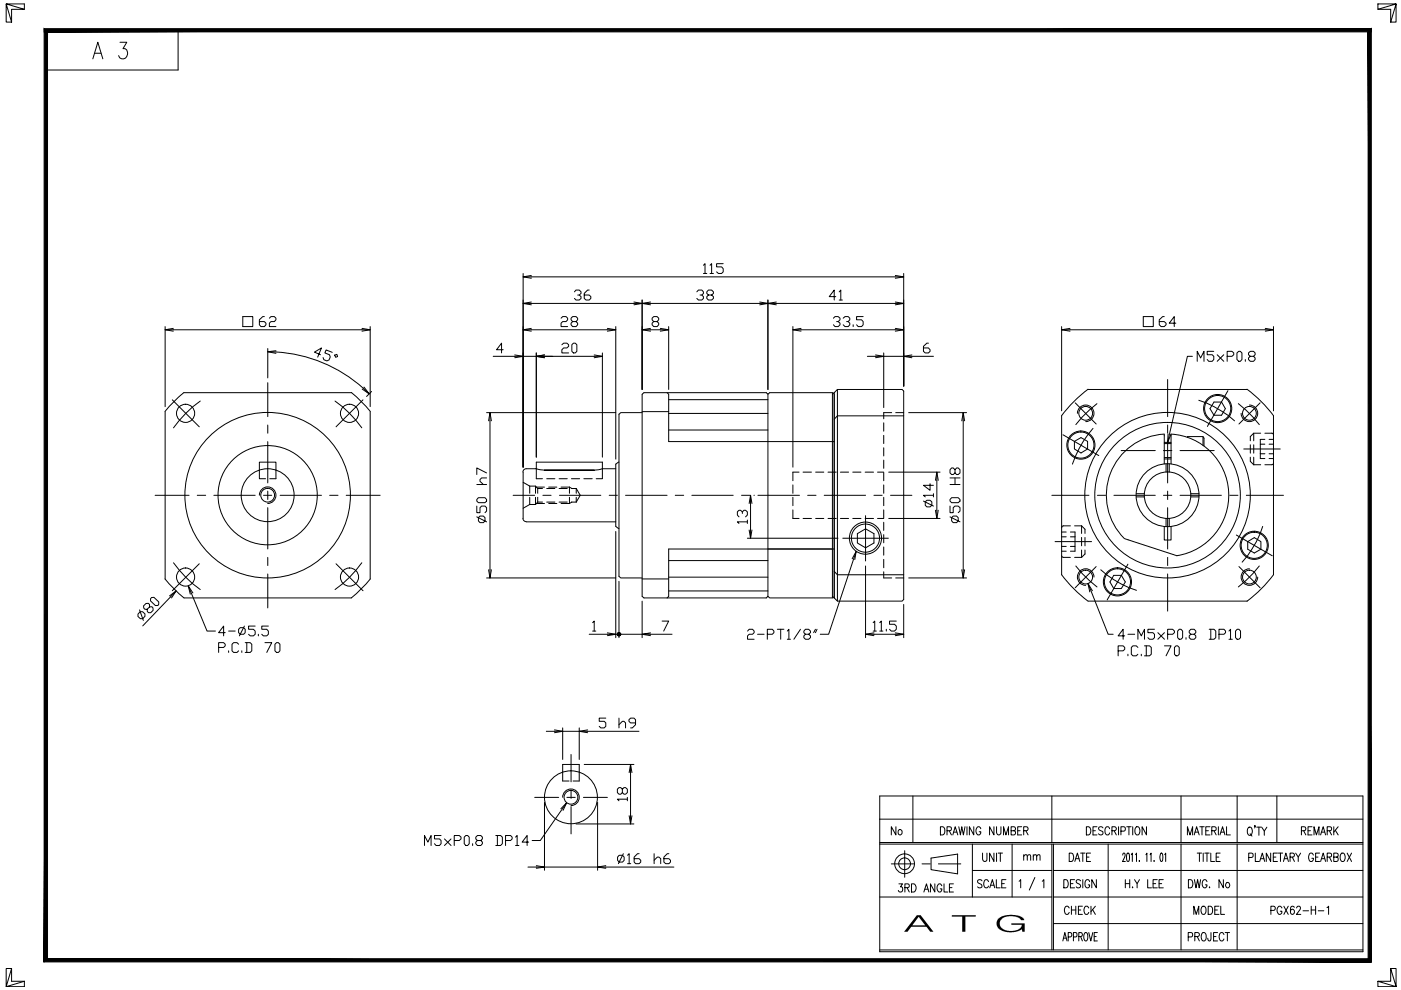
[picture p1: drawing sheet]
<svg xmlns="http://www.w3.org/2000/svg" width="297mm" height="210mm" viewBox="0 0 297 210" stroke-linecap="round" stroke-linejoin="round" font-family="sans-serif">
<!-- layer: DIM -->
<g fill="#000" stroke="#000" stroke-width=".21">
<path d="M9.4 6.1h281.3l-281.3 .7zM9.4 6.8h281.3v-.7z"/>
<path d="M130.9 134.5v.1l.3-.1zM130.9 134.6l.3-.1-.1 .3zM131.2 134.5l-.1 .3h.1z"/>
<path d="M131.1 134.2l.1 .3v-.4zM131.1 134.2l.1 .3-.3-.2zM130.9 134.3v.2h.3z"/>
<path d="M131.2 134.5v.3h.2zM131.2 134.5l.3 .1-.1 .2zM131.2 134.5l.3 .1 .1-.1z"/>
<path d="M131.2 134.5h.4l-.1-.2zM131.4 134.2l.1 .1-.3 .2zM131.2 134.1v.4l.2-.3z"/>
<path d="M9.4 203.3v.6h281.3zM9.4 203.3h281.3v.6z"/>
<path d="M10.1 6.8l-.7 197.1 .7-.6zM9.4 6.1l.7 .7-.7 197.1z"/>
<path d="M290.1 6.8l.6 197.1-.6-.6zM290.1 6.8l.6 197.1v-197.8z"/>
</g>
<g fill="none" stroke="#000" stroke-width=".21">
<path d="M9.7 6.4h280.7v197.2h-280.7zM110.9 58v41M112.6 58.7h77.2M149.1 56.2l.4-.3v2.1M149.1 58h.8M150.5 56.2l.4-.3v2.1M150.5 58h.8M153.3 55.9h-1.4v.7h1.1l.3 .4v.6l-.3 .4h-.7l-.4-.4M191.6 58v23.9M35 69.2v17M36.7 69.9h40.1M51.5 67.1h2.1v2.1h-2.1z"/>
<path d="M56 67.1h-.3l-.7 .7v1.1l.3 .3h.7l.4-.3v-.4l-.4-.3h-1M56.8 73.9v6.2M57.1 67.5l.3-.4h.8l.3 .4v.3l-.3 .4h-.8l-.3 .3v.7h1.4M58.5 74.6a30.4 30.4 0 0 1 18.5 7.7M67.9 75.2l-1.2-.5 1.5-.9-.8 1.9M70.4 74.7l-1.3-.5-.2 .6 1 .4 .1 .5-.2 .6-.5 .2-.6-.2-.2-.5M71 75.3l.4-.2 .2 .5-.4 .2zM78.5 69.2v17M104.6 75.6h4.5M106.7 74.2h-1.4l1-1.4v2M110.9 75.6h2.8M112.6 64.3h21.8"/>
<path d="M112.6 69.9h16.2M113.7 74.8v22.1M115.4 75.6h10.6M119 67.5l.3-.4h.7l.4 .4v.3l-.4 .4h-.7l-.3 .3v.7h1.4M119.1 73.1l.4-.3h.7l.4 .3v.3l-.4 .4h-.7l-.4 .4v.6h1.5M121.2 73.1l.4-.3h.4l.3 .3v1.4l-.3 .3h-.4l-.4-.3zM121.4 68.2l-.3-.4v-.3l.3-.4h.7l.4 .4v.3l-.4 .4h-.7l-.3 .3v.4l.3 .3h.7l.4-.3v-.4l-.4-.3M121.8 61.9l.3-.4h.7l.4 .4v.3l-.4 .4h-.3M122.8 62.6l.4 .3v.4l-.4 .3h-.7l-.3-.3M124.9 61.5h-.3l-.7 .7v1.1l.3 .3h.7l.4-.3v-.4l-.4-.3h-1M127.7 74.8v22.1M130.6 69.2v28.2"/>
<path d="M136.1 63.6v19M137.9 64.3h23.2M137.9 69.9h2.1M138.6 68.2l-.3-.4v-.3l.3-.4h.7l.4 .4v.3l-.4 .4h-.7l-.3 .3v.4l.3 .3h.7l.4-.3v-.4l-.4-.3M141.8 69.2v13.4M147.7 61.9l.4-.4h.7l.3 .4v.3l-.3 .4h-.4M148.8 62.6l.3 .3v.4l-.3 .3h-.7l-.4-.3M150.2 62.6l-.3-.4v-.3l.3-.4h.7l.4 .4v.3l-.4 .4h-.7l-.3 .3v.4l.3 .3h.7l.4-.3v-.4l-.4-.3M162.8 63.6v19M164.6 64.3h25.2M168.1 69.2v29.8M169.8 69.9h20"/>
<path d="M176.7 67.5l.3-.4h.7l.4 .4v.3l-.4 .4h-.3M177.2 62.9h-1.4l1.1-1.4v2.1M177.7 68.2l.4 .3v.4l-.4 .3h-.7l-.3-.3M177.9 61.9l.4-.4v2.1M177.9 63.6h.7M178.8 67.5l.4-.4h.6l.4 .4v.3l-.4 .4h-.3M179.8 68.2l.4 .3v.4l-.4 .3h-.6l-.4-.3M180.9 68.9v.3M183 67.1h-1.4v.7h1.1l.3 .4v.7l-.3 .3h-.8l-.3-.3M183.9 75.6h1.7M187.4 75.6h4.2M187.4 74.8v11.6"/>
<path d="M193.3 75.6h4.6M196.9 72.8h-.4l-.7 .6v1.1l.4 .3h.7l.3-.3v-.3l-.3-.4h-1.1M225.1 69.2v17.9M226.9 69.9h41.4M242.4 67.1h2.1v2.1h-2.1zM246.8 67.1h-.3l-.7 .7v1.1l.4 .3h.6l.4-.3v-.4l-.4-.3h-1M249.3 68.5h-1.4l1.1-1.4v2.1M253.8 76.6v-2.1l.8 1.4 .7-1.4v2.1M257.3 74.5h-1.4v.7h1.1l.3 .4v.6l-.3 .4h-.7l-.4-.4M258.1 75.2l1.4 1.4M259.5 75.2l-1.4 1.4M260.2 75.6h1l.4-.4v-.4l-.4-.3h-1v2.1"/>
<path d="M262.3 74.8l.3-.3h.4l.3 .3v1.4l-.3 .4h-.4l-.3-.4zM264 76.2v.4M265.1 75.6l-.4-.4v-.4l.4-.3h.7l.3 .3v.4l-.3 .4h-.7l-.4 .3v.3l.4 .4h.7l.3-.4v-.3l-.3-.3M270 69.2v17.9M78.8 83l-1.1 1.1M103.2 87.5h27.4M103.9 89.2v31.6M192.7 87.5h12.2M202.5 99.6l.3-.4h.4l.3 .4v.7l-.3 .3h-.4l-.3-.3v-.7l-.4-.4h-.3l-.4 .4v.7l.4 .3h.3l.4-.3M204.2 89.2v31.6M101.1 107.3v1.4h.7v-1.1l.3-.3h.7l.4 .3v.8l-.4 .3M101.1 109.6l2.1 1"/>
<path d="M101.1 102.7h2.1M101.4 109.8l.4-.4h.7l.3 .4v.6l-.3 .4h-.7l-.4-.4zM101.4 105.5h1.4l.4 .4v.3l-.4 .4h-1.4l-.3-.4v-.3zM103.2 101.3h-1.1l-.3 .4v.4l.7 .6M103.2 100.3l-2.1-1.1v1.4M130.6 112.7v22.5M157.4 108.9v-.4l-.4-.3h-.3l-.4 .3v.7l.4 .4M157.4 108.5l.3-.3h.4l.4 .3v.7l-.4 .4M158.5 110.6h-2.2l.4 .4M158.5 114.1h19.2M158.5 110.3v.7M159.1 106.8v5.6"/>
<path d="M159.9 105h.1M188.4 100.1h10.9M188.4 109.9h10.9M195.8 106.2l2.1 1.1M196.2 106.4l.3-.3h.7l.4 .3v.7l-.4 .4h-.7l-.3-.4zM197.2 102.6v1.4l-1.4-1.1h2.1M197.9 105h-2.1l.4 .4M197.9 104.7v.7M198.6 101.8v6.4M201.4 107.3v1.4h.7v-1.1l.4-.3h.7l.3 .3v.8l-.3 .3M201.4 102.7h2.1M201.4 109.6l2.1 1"/>
<path d="M201.4 101.3h2.1M201.8 105.5h1.4l.3 .4v.3l-.3 .4h-1.4l-.4-.4v-.3zM202.1 109.4h.7l.4 .4v.6l-.4 .4h-.7l-.3-.4v-.6zM202.5 101.3v1.4M29.6 129.3l.8 2.3M29.7 129.7h.5l.5 .5v.5l-.4 .5h-.5l-.5-.5v-.5zM31.7 128.7l.5-.1 .2 .3 .1 .5-.5 .5h-.5l-.3-.2v-.5l.5-.5v-.5l-.2-.3-.6 .1-.5 .5 .1 .4 .2 .3h.5M32.1 126.7l.5-.1 1.1 1v.5l-.3 .3h-.5l-1-1v-.5zM35.9 126.4l1.4-1.1-.9 1.5M37.3 125.3l-7 7.4M46.4 137.3h1l.4-.4v-.3l-.4-.3h-1v2M47.8 134.1h-1.4l1-1.4v2.1"/>
<path d="M48.5 133.8h1.4M48.5 138v.3M50.6 133.4l.3-.3h.7l.4 .3v.7l-.4 .4h-.7l-.3-.4zM50.6 136.6l-.4-.3h-.7l-.3 .3v1.4l.3 .3h.7l.4-.3M51.3 138v.3M51.8 132.7l-1 2.1M52 136.3h1l.4 .3v1.4l-.4 .3h-1M52.3 136.3v2M54.1 132.7h-1.4v.7h1l.4 .4v.7l-.4 .3h-.7l-.3-.3M54.8 134.5v.3M56.2 136.3h1.4l-1 2M56.9 132.7h-1.4v.7h1.1l.3 .4v.7l-.3 .3h-.8l-.3-.3"/>
<path d="M58.3 136.6l.3-.3h.4l.4 .3v1.4l-.4 .3h-.4l-.3-.3zM103.2 122.5h27.4M124.9 134.5h5.7l-1.8 .3M125.6 132l.4-.3v2.1M125.6 133.8h.7M128.8 134.2l1.8 .3h5.5l1.8 .3M131.2 123.3v11.9M136.1 127.5v7.7M137.9 134.2l-1.8 .3h6.4M140.4 131.7h1.4l-1.1 2.1M158.5 133.8l.3-.4h.8l.3 .4v.3l-.3 .4h-.8l-.3 .3v.7h1.4M160.6 134.5h1.4"/>
<path d="M162.7 134.5h1l.4-.4v-.3l-.4-.4h-1v2.1M164.8 133.4h1.4M165.5 133.4v2.1M166.9 133.8l.4-.4v2.1M166.9 135.5h.7M169.7 133.4l-1.4 2.1M170.8 134.5l-.4-.4v-.3l.4-.4h.7l.3 .4v.3l-.3 .4h-.7l-.4 .3v.4l.4 .3h.7l.3-.3v-.4l-.3-.3M172.9 133.4l-.4 .7M173.2 133.4l-.3 .7M183.5 120v15.2M185.1 132l.4-.3v2.1M185.1 133.8h.7"/>
<path d="M185.3 134.5h4.5M186.5 132l.4-.3v2.1M186.5 133.8h.7M187.9 133.4v.4M190 131.7h-1.4v.7h1.1l.3 .3v.7l-.3 .4h-.7l-.4-.4M191.6 128.2v7M192.7 122.5h12.2M237.1 138h1l.4-.3v-.4l-.4-.4h-1v2.2M238.5 134.8h-1.4l1-1.4v2.1M239.1 134.5h1.5M239.1 138.7v.4M241.3 135.5v-2.1l.7 1.4 .7-1.4v2.1"/>
<path d="M241.3 137.3l-.4-.4h-.7l-.3 .4v1.4l.3 .4h.7l.4-.4M242 138.7v.4M242.7 136.9h1l.4 .4v1.4l-.4 .4h-1M243 136.9v2.2M244.8 133.4h-1.4v.7h1l.4 .4v.7l-.4 .3h-.7l-.3-.3M245.5 134.1l1.4 1.4M246.9 136.9h1.4l-1.1 2.2M246.9 134.1l-1.4 1.4M247.6 134.5h1l.4-.4v-.3l-.4-.4h-1v2.1M249 137.3l.3-.4h.4l.3 .4v1.4l-.3 .4h-.4l-.3-.4zM250 133.4h.4l.3 .4v1.4l-.3 .3h-.4l-.3-.3v-1.4zM251.5 135.2v.3"/>
<path d="M252.5 134.5l-.4-.4v-.3l.4-.4h.7l.3 .4v.3l-.3 .4h-.7l-.4 .3v.4l.4 .3h.7l.3-.3v-.4l-.3-.3M256.4 133.4h1l.4 .4v1.4l-.4 .3h-1M256.7 133.4v2.1M258.4 134.5h1.1l.3-.4v-.3l-.3-.4h-1.1v2.1M260.6 133.8l.3-.4v2.1M260.6 135.5h.7M262.3 133.4h.4l.3 .4v1.4l-.3 .3h-.4l-.3-.3v-1.4zM115.8 155.1h1.8M119.3 154.3v6.7M119.3 155.1h3.5M122.8 154.3v6.7M124.6 155.1h10.9"/>
<path d="M128.4 152.3h-1.4v.6h1.1l.3 .4v.7l-.3 .3h-.7l-.4-.3M131.2 153.7l.8-.8h.3l.3 .4v1M131.2 152.3v2M134.7 153.3h-1l-.3-.4v-.3l.3-.3h.7l.3 .3v1.1l-.6 .6h-.4M90 179.3v-2.1l.7 1.3 .7-1.3v2.1M93.5 177.2h-1.4v.7h1.1l.3 .3v.7l-.3 .4h-.7l-.4-.4M94.2 177.9l1.4 1.4M95.6 177.9l-1.4 1.4M96.3 178.2h1.1l.3-.3v-.4l-.3-.3h-1.1v2.1M98.4 177.5l.4-.3h.3l.4 .3v1.4l-.4 .4h-.3l-.4-.4zM100.2 178.9v.4M101.2 178.2l-.3-.3v-.4l.3-.3h.7l.4 .3v.4l-.4 .3h-.7l-.3 .3v.4l.3 .4h.7l.4-.4v-.4l-.4-.3"/>
<path d="M105.1 177.2h1l.4 .3v1.4l-.4 .4h-1M105.5 177.2v2.1M107.2 178.2h1l.4-.3v-.4l-.4-.3h-1v2.1M109.3 177.5l.3-.3v2.1M109.3 179.3h.7M112.1 178.5h-1.4l1.1-1.3v2.1M115.4 170.1v14.4M122.1 174.7h12.3M123.9 162.1h10.5M126.7 170.1v14.4M132 167.3l.3-.3h.3l.4 .3v.7l-.4 .4h-.3l-.3-.4v-.7l-.4-.3h-.4l-.3 .3v.7l.3 .4h.4l.4-.4M133 169.4h-2.1l.3 .4"/>
<path d="M133 169.1v.7M133.7 163.8v9.2M186.5 178.6h102.5M186.5 179h102.5M186.5 173.7v-4.9h102.5v33h-102.5M193.5 168.8v9.8M206.2 179v11.2M214.6 179v11.2M223 168.8v9.8M223 179v22.4M223.4 179v22.4M235 179v22.4"/>
<path d="M250.4 168.8v9.8M250.4 179v22.4M262.3 168.8v9.8M262.3 179v22.4M270.7 168.8v9.8M111.9 183.8h1.8M115.4 183.8h11.3M128.4 183.8h14.5M131.3 181.3h.7l.3 .4v.7l-.3 .4h-.7l-.4-.4v-.7zM132.2 181l-1.1 2.1M133.1 181.3l.3-.3v2.1M133.1 183.1h.6"/>
<path d="M135.5 181h-.3l-.7 .7v1.1l.3 .3h.7l.3-.3v-.4l-.3-.3h-1M138.7 182.4l.7-.7h.3l.4 .4v1M138.7 181v2.1M141.8 181h-.3l-.7 .7v1.1l.3 .3h.7l.4-.3v-.4l-.4-.3h-1M186.5 190.2h36.5M203 181.1v4.2M206.2 184.6h16.8M219.4 186l-1.2 2.7M223.4 184.6h65.6M223.4 190.2h65.6M223.4 195.8h65.6M186.5 201.4h102.5"/>
</g>
<!-- layer: 0 -->
<g fill="none" stroke="#000" stroke-width=".21">
<path d="M1.3 .8l1.2 3.9h-1.2zM5.2 2v-1.2h-3.9l3.9 1.2h-2.7v2.7M19.7 12.5l1-3.5 1.1 3.5M20.1 11.3h1.3M25.4 9h1.5l-.8 1.3h.4a1.13 1.13 0 0 1 .4 1.5 1.13 1.13 0 0 1-1.5 .5l-.3-.5M37.8 6.4v8.4h-28.1M292.1 .8h3.9l-3.9 1.2zM292.1 2h2.8v2.7M296 .8v3.9h-1.1zM110.9 58.7h1.7M112.6 58.4l-1.7 .3 1.7 .3M189.8 58.4l1.8 .3-1.8 .3"/>
<path d="M189.8 58.7h1.8M35 69.9h1.7M36.7 69.6l-1.7 .3 1.7 .3M56.8 74.6h1.7M58.5 74.4l-1.7 .2 1.7 .3M76.8 69.6l1.7 .3-1.7 .3M76.8 69.9h1.7M109.1 75.3l1.8 .3-1.8 .2M109.1 75.6h1.8M110.9 64.3h1.7M110.9 69.9h1.7M112.6 69.6l-1.7 .3 1.7 .3"/>
<path d="M112.6 64l-1.7 .3 1.7 .3M113.7 75.6h1.7M115.4 75.3l-1.7 .3 1.7 .2M126 75.3l1.7 .3-1.7 .2M126 75.6h1.7M128.8 69.6l1.8 .3-1.8 .3M128.8 69.9h1.8M134.4 64l1.7 .3-1.7 .3M134.4 64.3h3.5M136.1 69.9h1.8M137.9 64l-1.8 .3 1.8 .3M137.9 69.6l-1.8 .3 1.8 .3"/>
<path d="M140 69.6l1.8 .3-1.8 .3M140 69.9h1.8M161.1 64l1.7 .3-1.7 .3M161.1 64.3h3.5M164.6 64l-1.8 .3 1.8 .3M168.1 69.9h1.7M169.8 69.6l-1.7 .3 1.7 .3M185.6 75.3l1.8 .3-1.8 .2M185.6 75.6h1.8M189.8 64l1.8 .3-1.8 .3M189.8 69.6l1.8 .3-1.8 .3M189.8 64.3h1.8"/>
<path d="M189.8 69.9h1.8M191.6 75.6h1.7M193.3 75.3l-1.7 .3 1.7 .2M225.1 69.9h1.8M226.9 69.6l-1.8 .3 1.8 .3M252.8 75.6h-1l-4.2 18.2M268.3 69.6l1.7 .3-1.7 .3M268.3 69.9h1.7M35 87.3v35.5M39 83.2l-2.1 1.9-1.9 2.1M39 83.3h35.5M55 99.7v-1.7h3.5v1.7"/>
<path d="M74.5 83.2l2.1 1.9 1.9 2.1M77 82.3l1.3 1.2M77.2 82.1l1.1 1.4-1.5-1M78.5 87.3v35.4l-1.9 2.2-2.1 1.9M103.6 89.2l.3-1.7 .3 1.7M103.9 87.5v1.7M113.7 99.4l1.7 .3M127.7 99.4v-1.4h-14v1.4h-2.1a.7 .7 0 0 0-.7 .7M130.6 99.4h-2.9l-1.7 .3h-10.6h10.6M131.2 98l-.6 .4v13.2l.6 .4M136.1 87.5h-4.5l-.4 .3v34.4l.4 .3h4.5M136.1 83.6l.4-.3h26l.3 .3 .4-.3h13.3v43.5h-13.3l-.4-.4-.3 .4h-26l-.4-.4z"/>
<path d="M136.1 87.3h5.7M141.4 83.3l.4 .3v10h35.1M141.8 91.2h21M141.8 87.7h21M141.8 84.7h21M162.8 83.6v42.8M176.9 83.3v43.5M176.9 83.3l-.4 .3M177.5 82.6h13.8l.3 .3v44.2l-.3 .4h-13.8l-.6-.7M177.5 82.6v44.9M177.5 82.6l-.6 .7M191.6 88.2h-14.1l-.6 .7"/>
<path d="M203.9 89.2l.3-1.7 .3 1.7M204.2 87.5v1.7M225.1 88.2v33.7M227.8 93.6l1.4-.8 1.4 .8v1.6l-1.4 .8-1.4-.8zM230.7 82.5a28.1 28.1 0 0 0-5.6 5.6M230.7 82.6h33.7M246.8 92a13 13 0 0 0-11.4 8.4 13 13 0 0 0 3 13.8M246.8 93.8h1.5M246.8 97.3h1.5M246.8 92.1v6.3M247.2 98.4v1.7M247.7 92l-.1 1.8 .6-1.7"/>
<path d="M247.9 98.4v1.7M248.2 92a13 13 0 0 1 12.3 12.3 13 13 0 0 1-11 13.5l-11.1-3.6M248.3 92.1v6.3M251.8 92.7v-.1h3.3l.2 .3v1.7M255.1 92.6v1.8M257.4 85.2h1.6l.8 1.4-.8 1.4h-1.6l-.9-1.4zM264.4 82.5a28.1 28.1 0 0 1 5.6 5.6v33.8a28.1 28.1 0 0 1-5.6 5.6h-33.7M110.9 109.9a.7 .7 0 0 0 .7 .7h19M110.9 100.1v9.8M141.8 118.9h21M158.8 112.4l.3 1.7 .3-1.7M158.8 106.8l.3-1.8 .3 1.8"/>
<path d="M159.1 105v1.8M159.1 112.4v1.7M176.9 116.4h-35.1v10l-.4 .4M180.7 118.5l.8-1.6-.3 1.7M181.5 116.9l-5.8 17.6h-1.8M181.8 113.1l1.7-1 1.8 1v2l-1.8 1-1.7-1zM198.3 101.8l.3-1.7 .3 1.7M198.3 108.2l.3 1.7 .3-1.7M198.6 100.1v1.7M198.6 108.2v1.7M240.9 105.4h1.8M240.9 104.7h1.8"/>
<path d="M246.8 111.7v2.8h1.5v-2.8M247.2 109.9v1.8M247.9 109.9v1.8M252.5 105.4h1.7M252.5 104.7h1.7M264.5 114.8l1.4-.8 1.4 .8v1.6l-1.4 .8-1.4-.8zM35 122.7l1.9 2.2 2.1 1.9h35.5M39.9 124.2l4 9.6h1.8M40.9 125.7l-1-1.5 .4 1.8M103.6 120.8l.3 1.7 .3-1.7M103.9 120.8v1.7M136.1 122.8h5.7"/>
<path d="M141.8 125.3h21M141.8 122.4h21M176.5 126.4l.4 .4M176.9 121.1l.6 .8h14.1M183.5 134.5h1.8M185.3 134.2l-1.8 .3 1.8 .3M189.8 134.2l1.8 .3-1.8 .3M189.8 134.5h1.8M203.9 120.8l.3 1.7 .3-1.7M204.2 120.8v1.7M225.1 121.8a28.1 28.1 0 0 0 5.6 5.7M230.7 123.7l4.3 10.8h1"/>
<path d="M231.6 125.3l-.9-1.6 .4 1.8M236.1 122h1.6l.9 1.4-.9 1.4h-1.6l-.8-1.4zM117.6 154.8l1.7 .3-1.7 .2M117.6 155.1h1.7M122.8 155.1h1.8M124.6 154.8l-1.8 .3 1.8 .2M118.9 171.5l1.2-1.3-.7 1.6M119.3 163.7v-1.6h3.5v1.6M120.1 170.2l-5.5 8h-1.8M133.4 163.8l.3-1.7 .3 1.7M133.4 173l.3 1.7 .3-1.7M133.7 162.1v1.7"/>
<path d="M133.7 173v1.7M189.9 175.3v1.7l-.9-1.7v1.7M199.4 175.3a.93 .93 0 0 1 1 .6 .93 .93 0 0 1-.3 1l-.7 .1zM200.8 176.1h.8l.1-.6-.3-.2h-.6v1.7M201.3 176.1l.4 .9M202 177l.5-1.7 .6 1.7M202.2 176.4h.7M203.3 175.3l.3 1.7 .3-1.7 .4 1.7 .3-1.7M205 175.3v1.7M206.5 175.3v1.7l-1-1.7v1.7M207.9 175.7a.52 .52 0 0 0-.6-.4 .52 .52 0 0 0-.4 .7v.3a.53 .53 0 0 0 .5 .7 .53 .53 0 0 0 .5-.7h-.3M210.7 175.3v1.7l-.9-1.7v1.7"/>
<path d="M211.3 175.3v1.2a.47 .47 0 0 0 .5 .5 .47 .47 0 0 0 .4-.5v-1.2M212.8 177v-1.7l.5 1.7 .5-1.7v1.7M214.4 176.1h.8l.1-.3-.1-.4-.8-.1v1.7l.8-.1 .1-.5-.3-.3M215.8 176.1h.5M216.6 175.3h-.8v1.7h.8M217 176.1h.8l.2-.3-.2-.4-.8-.1v1.7M217.5 176.1l.5 .9M230.3 175.3a.87 .87 0 0 1 1 .9 .87 .87 0 0 1-1 .8zM231.7 176.1h.5M232.6 175.3h-.9v1.7h.9M233.8 175.5a.46 .46 0 0 0-.5-.2 .46 .46 0 0 0-.3 .6l.7 .4a.49 .49 0 0 1-.1 .7 .49 .49 0 0 1-.7-.2M235.2 175.7a.51 .51 0 0 0-.6-.4 .51 .51 0 0 0-.3 .7v.3a.51 .51 0 0 0 .3 .7 .51 .51 0 0 0 .6-.4"/>
<path d="M235.8 176.1h.7l.2-.3-.1-.3-.3-.2h-.5v1.7M236.2 176.1l.5 .9M237.2 175.3v1.7M237.7 176.2l.8-.1v-.6l-.2-.2h-.6v1.7M238.9 175.3h.9M239.4 175.3v1.7M240.2 175.3v1.7M240.9 175.4a.74 .74 0 0 1 .8 .3 .74 .74 0 0 1-.1 .9 .51 .51 0 0 1-.6 .4 .51 .51 0 0 1-.4-.7l.1-.6zM243.1 175.3v1.7l-1-1.7v1.7M251.8 177v-1.7l.5 1.7 .6-1.7v1.7M253.2 177l.5-1.7 .6 1.7M253.4 176.4h.6"/>
<path d="M254.4 175.3h.9M254.8 175.3v1.7M255.7 176.1h.5M256.5 175.3h-.8v1.7h.8M256.9 176.1h.8l.1-.6-.3-.2h-.6v1.7M257.4 176.1l.5 .9M258.3 175.3v1.7M258.7 177l.5-1.7 .5 1.7M258.9 176.4h.6M260.1 175.3v1.7h.8M264.7 175.5a.74 .74 0 0 1 .8 .3 .74 .74 0 0 1-.1 .9 .51 .51 0 0 1-.6 .4 .51 .51 0 0 1-.3-.7v-.6zM265 176.8l.4 .5"/>
<path d="M266.1 175.1h-.1h.1l-.1 .4M266.4 175.4h1M266.9 175.4v1.7M267.5 175.4l.6 .8v.9M268.6 175.4l-.5 .8M275.9 176.1h.8l.2-.3-.2-.4-.8-.1v1.7M276.4 176.1l.5 .9M277.3 176.1h.5M278.2 175.3h-.9v1.7h.9M278.6 177v-1.7l.5 1.7 .6-1.7v1.7M280 177l.5-1.7 .6 1.7M280.2 176.4h.6"/>
<path d="M281.4 176.1h.8l.1-.6-.3-.2h-.6v1.7M281.9 176.1l.4 .9M282.8 175.3v1.7M283.1 176.1l.6 .9M283.7 175.3l-.9 1.1M289 173.7h-102.5v28.1M113.7 183.5l1.7 .3-1.7 .3M113.7 183.8h1.7M126.7 183.8h1.7M128.4 183.5l-1.7 .3 1.7 .3M190.6 187.4h.7l-.4 .6a.53 .53 0 0 1 .5 .8 .53 .53 0 0 1-.9 0M191.9 188.2l.8-.1v-.5l-.2-.2h-.6v1.7"/>
<path d="M192.3 188.2l.5 .9M193.3 187.4a.88 .88 0 0 1 1 .9 .88 .88 0 0 1-1 .8zM195.9 189.1l.5-1.7 .5 1.7M196.1 188.5h.7M198.2 187.4v1.7l-.9-1.7v1.7M199.7 187.8a.52 .52 0 0 0-.6-.4 .52 .52 0 0 0-.4 .6v.5a.53 .53 0 0 0 .5 .6 .53 .53 0 0 0 .5-.6h-.4M200.2 187.4v1.7h.8M201.3 188.2h.5M202.1 187.4h-.8v1.7h.8M203 181.1l-5.6 .8v2.5l5.6 .9M208.2 186.8a.54 .54 0 0 0-.9 0l.1 .4 .7 .3 .1 .3-.1 .4a.58 .58 0 0 1-.8-.2M208.3 180.9v1.2a.47 .47 0 0 0 .5 .6 .47 .47 0 0 0 .5-.6v-1.2"/>
<path d="M209.6 186.9a.52 .52 0 0 0-.7-.4 .52 .52 0 0 0-.3 .7v.4a.52 .52 0 0 0 .4 .6 .52 .52 0 0 0 .6-.3M209.8 188.2l.6-1.7 .5 1.7M210.1 187.7h.6M210.7 180.9v1.8l-.9-1.8v1.8M211.2 186.5v1.7h.8M211.3 180.9v1.8M211.6 180.9h1M212.1 180.9v1.8M212.4 187.4h.5M213.3 186.5h-.9v1.7h.9M217 181.6l.4-.4 .3 .1 .1 1.1M217 181.2v1.2"/>
<path d="M217.8 181.6l.3-.4 .3 .1 .1 1.1M219.1 181.6l.3-.4 .3 .1 .1 1.1M219.1 181.2v1.2M219.8 181.6l.3-.4 .4 .1v1.1M225.3 199.5l.5-1.8 .4 1.8M225.5 198.9h.6M225.6 186.5h.4a1.02 1.02 0 0 1 0 1.7h-.4zM226.5 198.7l.6-.1 .1-.3-.1-.5-.6-.1v1.8M226.7 192.5a.52 .52 0 0 0-.6-.4 .52 .52 0 0 0-.4 .7v.4a.52 .52 0 0 0 .4 .7 .52 .52 0 0 0 .6-.5M226.7 180.9h.5a1.05 1.05 0 0 1 0 1.8h-.5zM226.9 187.4h.6M227.2 192.1v1.8"/>
<path d="M227.2 192.9h.9M227.6 198.7l.7-.1v-.8l-.7-.1v1.8M227.8 186.5h-.9v1.7h.9M227.9 182.7l.5-1.8 .5 1.8M228.1 192.1v1.8M228.1 182.1h.7M228.6 192.9h.6M228.7 198.6l.7-.1 .1-.3-.1-.4-.7-.1v1.8M229.1 186.8a.54 .54 0 0 0-.9 0v.3l.8 .5 .1 .4-.2 .2a.54 .54 0 0 1-.7-.2M229.1 180.9h.9M229.1 198.6l.4 .9M229.5 192.1h-.9v1.8h.9"/>
<path d="M229.6 180.9v1.8M229.6 186.5v1.7M230 197.8l.1-.1a1.05 1.05 0 0 1 .3 1.7l-.1 .1a1.02 1.02 0 0 1-.3-1.7zM230.4 181.7h.5M230.8 192.5a.52 .52 0 0 0-.6-.4 .52 .52 0 0 0-.4 .7v.4a.53 .53 0 0 0 .4 .7 .53 .53 0 0 0 .6-.5M230.8 197.7l.5 1.8 .4-1.8M231 186.9a.51 .51 0 0 0-.6-.4 .51 .51 0 0 0-.4 .7v.4a.51 .51 0 0 0 .5 .7 .51 .51 0 0 0 .5-.7h-.3M231.2 180.9h-.8v1.8h.8M231.3 192.1v1.8M231.6 192.9l.6 1M232 198.6h.4M232.2 192.1l-.9 1.2"/>
<path d="M232.5 186.5v1.7l-1-1.7v1.7M232.7 197.7h-.7v1.8h.7M251.9 198.7l.8-.1 .1-.7-.2-.2h-.7v1.8M252 186.5h.4a1.02 1.02 0 0 1 0 1.7h-.4zM253.1 193.9v-1.8l.5 1.8 .6-1.8v1.8M253.2 186.5l.4 1.7 .3-1.7 .4 1.7 .3-1.7M253.3 198.6l.8-.1 .2-.3-.1-.3-.2-.2h-.7v1.8M253.8 180.9h1M253.8 198.6l.5 .9M254.3 180.9v1.8M254.9 192.2l.2-.1a.89 .89 0 0 1 .5 1.5l-.2 .2a.54 .54 0 0 1-.6 0 .54 .54 0 0 1-.2-.6v-.4zM254.9 197.8l.2-.1a.97 .97 0 0 1 .7 .8 .97 .97 0 0 1-.3 .9 .54 .54 0 0 1-.6 0 .54 .54 0 0 1-.2-.6z"/>
<path d="M255.1 180.9v1.8M255.4 180.9h1M255.9 186.9a.52 .52 0 0 0-.6-.4 .52 .52 0 0 0-.4 .7v.4a.52 .52 0 0 0 .5 .6 .52 .52 0 0 0 .5-.6h-.3M255.9 180.9v1.8M256.2 192.1a.89 .89 0 0 1 .9 .5 .89 .89 0 0 1-.1 1l-.4 .3h-.4zM256.4 188.2h.1zM256.7 180.9v1.8h.8M256.8 197.7l-.2 1.7h-.4l-.1-.5M257.3 198.6h.5M257.6 192.9h.5M257.9 181.7h.5M258.1 197.7h-.8v1.8h.8"/>
<path d="M258.4 192.1h-.8v1.8h.8M258.7 180.9h-.8v1.8h.8M258.8 192.1v1.8h.8M259.4 186.5v1.7l-1-1.7v1.7M259.5 198.1a.52 .52 0 0 0-.6-.4 .52 .52 0 0 0-.4 .7v.4a.52 .52 0 0 0 .4 .7 .52 .52 0 0 0 .6-.4M259.8 197.7h.9M260.1 187.2a.51 .51 0 0 1 .6 .5 .51 .51 0 0 1-.6 .5l-.3-.4zM260.2 197.7v1.8M264.8 181.8l.8-.1v-.7l-.3-.1h-.5v1.8M266.1 180.9v1.8h.9M267.1 182.7l.5-1.8 .5 1.8M267.3 182.1h.7"/>
<path d="M269.4 180.9v1.8l-.9-1.8v1.8M270 181.7h.5M270.8 180.9h-.8v1.8h.8M271 180.9h.9M271.5 180.9v1.8M272.1 182.7l.5-1.8 .6 1.8M272.3 182.1h.7M273.5 181.7l.8-.1 .1-.2-.1-.4-.8-.1v1.8M274 181.7l.4 1M274.7 180.9l.6 .8v1M275.8 180.9l-.5 .8M278.5 181.3a.49 .49 0 0 0-.8-.3 1.24 1.24 0 0 0 .1 1.7 .54 .54 0 0 0 .7-.7h-.4"/>
<path d="M278.9 181.7h.5M279.8 180.9h-.9v1.8h.9M280 182.7l.5-1.8 .6 1.8M280.2 182.1h.6M281.4 181.7l.8-.1 .1-.6-.3-.1h-.6v1.8M281.9 181.7l.4 1M282.8 181.7l.8-.1 .1-.6-.3-.1h-.6v1.8h.6l.3-.2v-.6l-.3-.2M284.4 181l.4-.1a1.19 1.19 0 0 1 0 1.8 .96 .96 0 0 1-.7-.8 .96 .96 0 0 1 .3-.9zM285.6 180.9l1 1.8M286.6 180.9l-1 1.8M1.3 209.2l3.9-1.1v1.1zM1.3 205.3h1.2l-1.2 3.9z"/>
<path d="M2.5 205.3v2.8h2.7M294.9 205.3h1.1v3.9l-1.1-3.9v2.8h-2.8l3.9 1.1h-3.9v-1.1"/>
<circle cx="39.3" cy="87.6" r="1.93"/>
<circle cx="74.1" cy="87.6" r="1.93"/>
<circle cx="229.2" cy="94.4" r="2.98"/>
<circle cx="229.2" cy="94.4" r="2.77"/>
<circle cx="230.2" cy="87.6" r="1.46"/>
<circle cx="258.2" cy="86.6" r="2.98"/>
<circle cx="258.2" cy="86.6" r="2.77"/>
<circle cx="264.9" cy="87.6" r="1.46"/>
<circle cx="56.7" cy="105" r="17.5"/>
<circle cx="56.7" cy="105" r="10.5"/>
<circle cx="56.7" cy="105" r="5.6"/>
<circle cx="56.7" cy="105" r="1.46"/>
<circle cx="183.5" cy="114.1" r="2.98"/>
<circle cx="183.5" cy="114.1" r="3.4"/>
<circle cx="247.5" cy="105" r="17.5"/>
<circle cx="247.5" cy="105" r="15.4"/>
<circle cx="247.5" cy="105" r="6.7"/>
<circle cx="247.5" cy="105" r="4.9"/>
<circle cx="265.9" cy="115.6" r="2.98"/>
<circle cx="265.9" cy="115.6" r="2.77"/>
<circle cx="39.3" cy="122.4" r="1.93"/>
<circle cx="74.1" cy="122.4" r="1.93"/>
<circle cx="230.2" cy="122.4" r="1.46"/>
<circle cx="236.9" cy="123.4" r="2.98"/>
<circle cx="236.9" cy="123.4" r="2.77"/>
<circle cx="264.9" cy="122.4" r="1.46"/>
<circle cx="121.1" cy="169" r="5.6"/>
<circle cx="121.1" cy="169" r="1.46"/>
<circle cx="190.8" cy="176.4" r=".53"/>
<circle cx="191.8" cy="183.1" r="1.25"/>
<circle cx="191.8" cy="183.1" r="2.1"/>
</g>
<!-- layer: CL -->
<g fill="none" stroke="#000" stroke-width=".21">
<path d="M36.5 84.8l5.7 5.7M42.5 85a24.6 24.6 0 0 0-5.7 5.7M56.8 81.1v7.2M56.8 90.1v1.7M56.8 93.6v8.8M71 85a24.6 24.6 0 0 1 5.7 5.7M77 84.8l-5.8 5.7M225.4 92.2l7.6 4.4M228 85.4l4.4 4.5M231.7 90.8a22.1 22.1 0 0 0-4.3 7.6M232.6 85.6l-3.2 2.8-1.3 1.6M237.7 95.5h7.2"/>
<path d="M246.7 95.5h1.8M247.6 80.5v7.8M247.6 90.1v1.7M247.6 93.6v8.8M250.2 95.5h7.2M254.2 84.9a21.5 21.5 0 0 1 7.5 4.3M260.4 82.8l-4.4 7.6M262.6 85.6l1.6 1.3 2.8 3.1M263.7 95.2h7.7M267.2 85.4l-4.5 4.5M32.9 105h7.2M36.8 119.3a24.6 24.6 0 0 0 5.7 5.7"/>
<path d="M41.8 105h1.8M42.2 119.5l-5.7 5.8M45.3 105h8.8M55.9 105h1.7M56.8 104.1v1.8M56.8 107.6v8.8M56.8 118.2v1.7M59.4 105h8.8M69.9 105h1.8M71.2 119.5l5.8 5.8M73.4 105h7.2M76.7 119.3a24.6 24.6 0 0 1-5.7 5.7"/>
<path d="M108.8 105h4.6M115.1 105h1.7M118.6 105h8.8M129.2 105h1.7M132.6 105h8.8M143.2 105h1.7M146.7 105h8.7M157.2 105h1.8M160.7 105h8.8M171.2 105h1.8M174.8 105h8.7M178.7 114.1h9.6"/>
<path d="M183.5 109.3v9.6M185.3 105h1.7M188.8 105h4.5M223 105h7.9M223.7 114.8h7.7M232.7 105h1.7M236.2 105h8.7M239.1 119.6l-4.4 7.6M246.7 105h1.8M247.6 104.1v1.8M247.6 107.6v8.8M247.6 118.2v1.7"/>
<path d="M250.2 105h8.8M260.7 105h1.8M262.1 113.4l7.6 4.4M264.2 105h7.9M267.7 111.6a20.6 20.6 0 0 1-4.3 7.6M56.8 121.7v7.2M228.1 120l1.3 1.6 3.2 2.8M232.4 120.1l-4.4 4.5M233.4 120.8a21 21 0 0 0 7.6 4.4M247.6 121.7v7.9M262.7 120.1l4.5 4.5M267 120l-2.8 3.1-1.6 1.3"/>
<path d="M121.1 160v5.8M113.4 169.1h5M120.2 169.1h1.8M121.1 167.5v1.8M121.1 171v5.8M123.7 169.1h5.1M189 183.2h4.7M191.8 180.4v5.6M195.5 183.2h1.7M199 183.2h4.7"/>
</g>
<!-- layer: 0 -->
<g fill="#000">
<path d="M201.8 194h5.1v.3h-2.2v3.3h-.7v-3.3h-2.2zM211.6 194.9l.8-.6 1.2-.3h1.6l1.1 .3 .5 .2 .4 .6h-.7l-.5-.5-.7-.3h-1.9l-.8 .3-.4 .5-.2 .5v.6l.2 .4 .7 .5 .7 .2 1.1 .1 1-.2 .5-.3 .4-.4v-.4h-2.2v-.3h2.9v1.8h-.6v-.6l-1.1 .5-1.1 .2-1.2-.1-1-.3-.8-.6-.2-.5v-.6z"/>
<path d="M194.4 194l-2.7 3.6h.7l.8-1.1h3.2l.8 1.1h.7l-2.7-3.6zM194.8 194.4l1.4 1.8h-2.8z"/>
</g>
<!-- layer: P -->
<g fill="none" stroke="#000" stroke-width=".21">
<path d="M216.1 186.8l.3-.3v1.7M221 186.8l.3-.3v1.7M238 181.3l.2-.4 .3 .1v.6l-.5 1.1h.6M238.6 186.5v1.7M238.6 187.4h.9M239 181l.2-.1 .2 .3v1.1l-.2 .4-.2-.1-.1-.3zM239.5 186.5v1.7M239.9 181.2l.2-.3v1.8M240.1 188.1v.1zM240.5 186.5l.6 .9v.8M240.7 181.2l.3-.3v1.8M241.6 182.5v.2z"/>
<path d="M241.6 186.5l-.5 .9M243 181.2l.2-.3v1.8M243.3 186.5v1.7h.8M243.8 181.2l.3-.3v1.8M244.5 187.4h.5M244.7 182.5v.2zM245.4 186.5h-.9v1.7h.9M245.7 187.4h.6M246.1 181l.2-.1 .2 .3v1.1l-.2 .4-.2-.1-.2-.7zM246.6 186.5h-.9v1.7h.9M246.9 181.2l.2-.3v1.8M269.5 193l.8-.1 .1-.2-.1-.5-.8-.1v1.8"/>
<path d="M271.8 192.5a.52 .52 0 0 0-.7-.4 .52 .52 0 0 0-.3 .7v.4a.53 .53 0 0 0 .5 .7 .53 .53 0 0 0 .5-.7h-.4M272.2 192.1l.9 1.8M273.1 192.1l-.9 1.8M274.4 192.4a.4 .4 0 0 0-.6-.2l-.2 .7v.7a.51 .51 0 0 0 .9-.1 .51 .51 0 0 0-.5-.7l-.2 .1-.2 .4M274.9 192.5l.3-.4h.3l.2 .3v.4l-.8 1.1h.9M276.3 193.1h1.2M278 192.1v1.8M278 192.9h.9M278.9 192.1v1.8M279.5 193.1h1.2M281.3 192.4l.4-.3v1.8"/>
</g>
<!-- layer: HL -->
<g fill="none" stroke="#000" stroke-width=".21">
<path d="M55 99.7v1.8h1.3M58.5 99.7v1.8h-1.3M113.7 99.4v2.1h1.3M127.7 99.4v2.1h-1.3M187.4 89.6v1.8M187.4 92.3v1.8M187.4 94.9v1.8M187.4 97.6v1.7M189.1 87.5h-1.7v1.3M189.9 87.5h1.7M265.1 94.3v1.8M265.1 96.9v.9l.7 .7"/>
<path d="M265.8 91.8v1.7M265.8 94.3v1.8M265.8 96.9v1.6M265.8 98.5h1.5M267.2 96.2v1h1M267.2 96.2h1M267.3 91.8h-1.5l-.7 .8v.9M268.2 94.2h-1v2M268.2 91.8h1.5l.3 .4M268.2 93.2h-1v1M269.1 94.2h.9M269.1 96.2h.9"/>
<path d="M269.1 93.2h.9M269.1 97.2h.9M270 98.2v.2l-.3 .1h-1.5M110.9 102.3l1.4 .8M112.3 103.1h1.2l.5 .5M112.3 103.1v1.5M112.3 105.4v1.6M112.3 107l-1.4 .8M113.5 103.1v1.5M113.5 105.4v1.6M113.7 106.8h1.7M113.7 103.3h1.7"/>
<path d="M114 106.5l-.5 .5h-1.2M114 103.6v1M114 105.4v1.1M114 106.5h1M114 103.6h1M115.9 106.5h1.7M115.9 101.5h1.7M115.9 103.6h1.7M116.3 106.8h1.8M116.3 103.3h1.8M118.5 106.5h1.8M118.5 101.5h1.8"/>
<path d="M118.5 103.6h1.8M119 106.8h1.7M119 103.3h1.7M120.7 103.3v1.3M120.7 105.4v1.4M120.7 103.3l.5 .3M121.2 106.5h1M121.2 101.5h1.7M121.2 103.6h1M121.2 106.5l-.5 .3M122.2 103.6l.8 1.4-.8 1.5M122.2 103.6v1"/>
<path d="M122.2 105.4v1.1M123.8 101.5h1.8M168.1 108.1v1.8h1.3M168.1 102.8v1.8M168.1 105.4v1.8M169.4 100.1h-1.3v1.8M170.3 100.1h1.7M170.3 109.9h1.7M172.9 100.1h1.8M172.9 109.9h1.8M175.6 100.1h1.7M175.6 109.9h1.7"/>
<path d="M178.2 100.1h1.7M178.2 109.9h1.7M180.8 100.1h1.7M180.8 109.9h1.7M183.4 100.1h1.8M183.4 109.9h1.8M186.1 100.1h1.3M186.1 109.9h1.3M187.4 100.2v1.7M187.4 102.8v1.8M187.4 105.4v1.8M187.4 108.1v1.7"/>
<path d="M187.4 110.7v1.8M187.4 113.4v1.7M187.4 116v1.7M187.4 118.6v1.8M225.1 117.8l.4 .4h1.4M225.1 115.9h1M225.1 113.8h1M225.1 116.9h1M225.1 112.8h1M226.9 111.5h-1.4l-.4 .4M226.9 112.8h1v1M226.9 113.8h1"/>
<path d="M227.8 111.5h1.5M227.9 113.8v2.1h-1M227.9 115.9v1h-1M229.3 111.5v1.6M229.3 113.9v1.8M229.3 116.6v1.6M229.3 111.5l.7 .7v.9M230 116.6v.9l-.7 .7h-1.5M230 113.9v1.8M187.4 121.2v1.3h1.7M189.9 122.5h1.7M119.3 163.7v1.9h1.4"/>
<path d="M122.8 163.7v1.9h-1.3"/>
</g>
<!-- layer: RD -->
<path d="M228.4 87.6a1.76 1.76 0 0 1 1.8-1.7 1.76 1.76 0 0 1 1.7 1.7 1.76 1.76 0 0 1-1.7 1.8M246.8 94.1h1.5M246.8 97h1.5M264.9 85.9a1.76 1.76 0 0 1 1.8 1.7 1.76 1.76 0 0 1-1.8 1.8 1.76 1.76 0 0 1-1.8-1.8M55 105a1.76 1.76 0 0 1 1.7-1.8 1.76 1.76 0 0 1 1.8 1.8 1.76 1.76 0 0 1-1.8 1.8M231.9 122.4a1.76 1.76 0 0 0-1.7-1.8 1.76 1.76 0 0 0-1.8 1.8 1.76 1.76 0 0 0 1.8 1.7M264.9 120.6a1.76 1.76 0 0 0-1.8 1.8 1.76 1.76 0 0 0 1.8 1.7 1.76 1.76 0 0 0 1.8-1.7M119.3 169a1.76 1.76 0 0 1 1.8-1.7 1.76 1.76 0 0 1 1.7 1.7 1.76 1.76 0 0 1-1.7 1.8" fill="none" stroke="#000" stroke-width=".21"/>
</svg>
